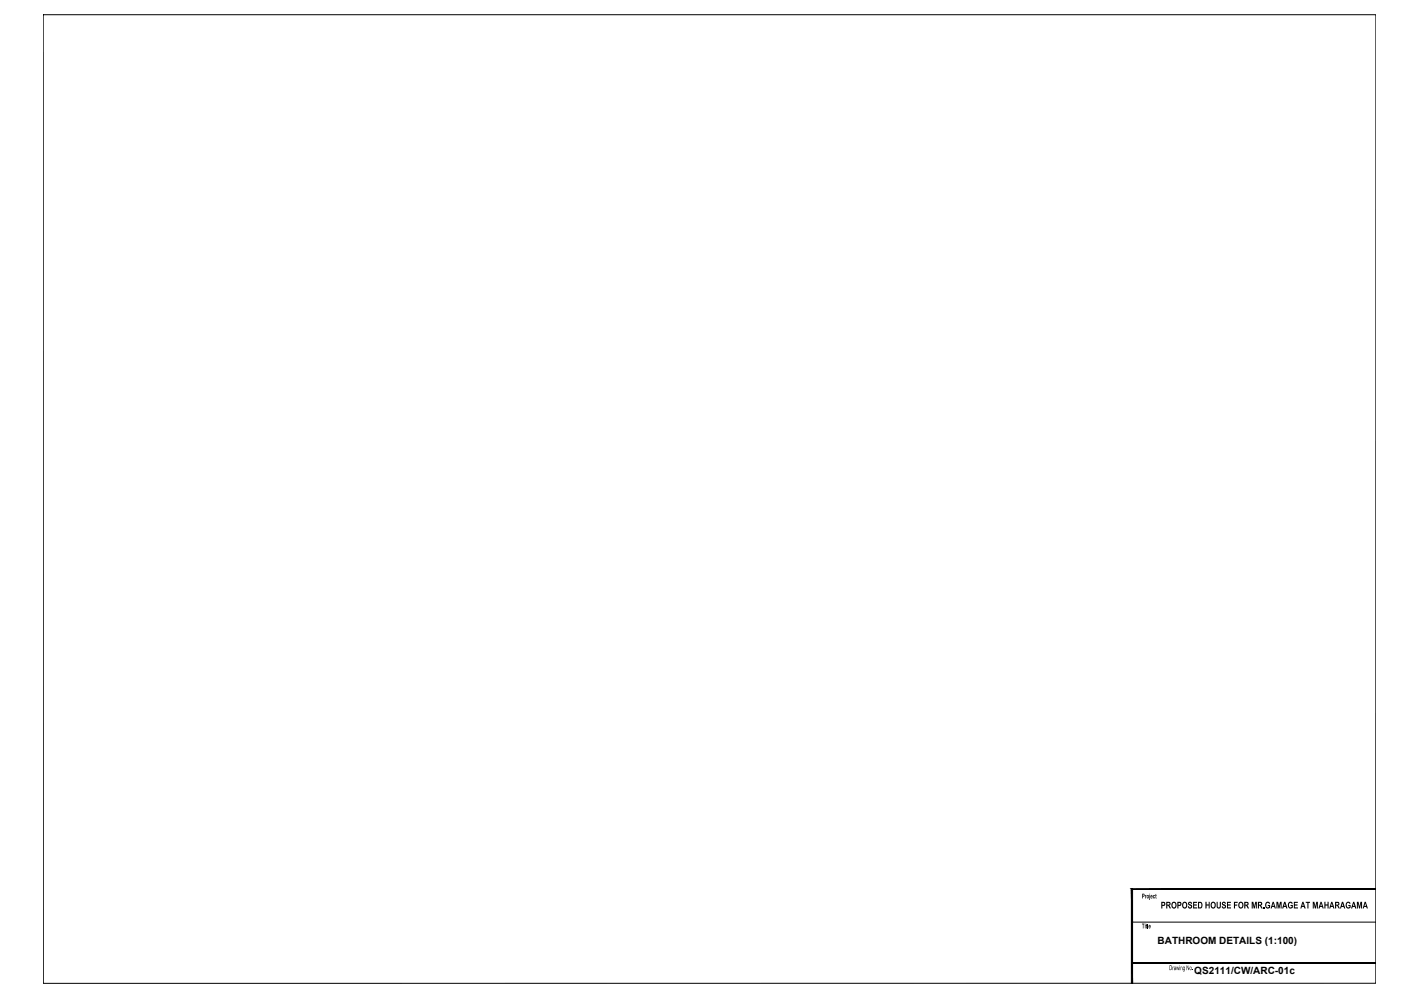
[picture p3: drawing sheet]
<svg xmlns="http://www.w3.org/2000/svg" width="594mm" height="420mm" viewBox="0 0 594 420" stroke-linecap="round" stroke-linejoin="round" font-family="sans-serif">
<defs><g id="words">
<g font-size="4.2">
<text x="485" y="395.3">BATHROOM DETAILS (1:100)</text>
<text x="500.4" y="407.8">QS2111/CW/ARC-01c</text>
</g>
</g></defs>
<!-- layer: S-CAGE-MET A2$0$CAGE -->
<g fill="#000" stroke="#000" stroke-width=".42">
<path d="M474.5 372.6h101.9v-.3zM474 372.3h102.4l-101.9 .3zM474 372.3l.5 39.6v-39.3zM474 372.3l.5 39.6h-.5z"/>
<path d="M474.2 403.5h102.2v-.3zM474.2 403.2h102.2l-102.2 .3z"/>
</g>
<!-- layer: S-CAGE-MET A2$0$S-TEXT -->
<g fill="#000">
<path d="M479.7 374.9h.6l-.3 .5v1h-.3zM483.2 375l.4-.1 .3 .3-.6 .2 .1 .7 .5-.2-.3 .5-.5-.3zM484.1 374.6l.3-.2 .1 2-.4-.3zM478.4 386.9h1.1v.3h-.4v1.7h-.3v-1.7h-.4zM480.2 387.2l.2-.3 .2 2-.4-.2zM480.8 386.9h.2v2h-.2zM491.3 404.9l.5 .1-.4 .3v1.1zM492.7 404.9l.4 1.2 .2-1.2 .4 1.1 .4-1.1-.3 1.5-.4-1.1-.4 1.1zM494.6 404.9l.7 .2 .1 1.3-.3-1.3-.3 .2-.2 1.1zM497.1 404.4l.9 1.6 .2-1.6v2l-.9-1.6-.2 1.6zM499.5 406.1l.2 .3z"/>
<path d="M478.5 374.4h.8l.2 .4-.1 .7-.6 .1v.8h-.3zM478.8 374.7v.6l.4-.1v-.4z"/>
<path d="M480.6 375l.7 .1 .1 .8-.4 .5-.6-.4zM480.8 375.2l-.2 .5 .3 .4 .2-.7z"/>
<path d="M481.6 374.4l.2 .3zM481.6 374.9h.2v1.7l-.4 .3z"/>
<path d="M482.1 375.1l.5-.2 .2 .3 .1 .5h-.7l.3 .4 .4-.2-.3 .5-.6-.4zM482.4 375.2l-.1 .3h.3z"/>
<path d="M479.7 386.9l.2 .4zM479.7 387.4h.2v1.5h-.2z"/>
<path d="M481.3 387.6h.7l.1 .7h-.7l.3 .3 .4-.1-.3 .4-.6-.3zM481.6 387.7l-.2 .4h.4z"/>
<path d="M490 404.4h.7l.3 .5v1l-.4 .5h-.6zM490.1 404.7v1.4h.5l.2-1.2z"/>
<path d="M491.9 405.1h.7l.1 1.3-.8-.1v-.6l.5-.2v-.4l-.5 .3zM492.1 405.8l-.1 .4h.4v-.5z"/>
<path d="M494.2 404.4l.2 .3zM494.2 404.9l.2 1.5z"/>
<path d="M495.7 405.1l.7-.2v1.7l-.4 .4-.4-.3 .6-.1v-.4l-.4 .2-.2-.4zM495.9 405.1l-.2 .7 .4 .4 .1-.9z"/>
<path d="M498.5 405l.4-.1 .4 .4-.4 1.1-.5-.4zM498.8 405.1l-.3 .7 .4 .4 .2-.8z"/>
</g>
<!-- layer: S-CAGE-MET A2$0$CAGE -->
<path d="M18.1 6.2h558.3v405.7h-558.3zM474.2 386.3h102.2" fill="none" stroke="#000" stroke-width=".42"/>
<!-- layer: S-CAGE-MET A2$0$DESC -->
<g fill="#000">
<path d="M498 377.9l.9-.1 .5 .5-.4 .3-.3-.4-.5 .2 1.2 .9v.8l-.4 .5h-.8l-.5-.5v-.4l.4-.1 .4 .5 .5-.2-.1-.4-1-.5zM509.7 377.8h.4v1.9l.4 .4 .5-.2v-2.1h.5v2.1l-.5 .7h-.8l-.4-.4zM512.1 378l.8-.3 .6 .5 .1 .4h-.4l-.3-.4-.6 .2 1.3 .9v.8l-.4 .5h-.8l-.5-.5-.1-.4 .5-.1 .3 .5 .6-.2-.1-.4-1.1-.5zM530.3 378.1l.6-.4 1 .4 .2 .4-.4 .2-.6-.5-.6 .6v.9l.6 .4 .6-.2v-.4h-.6v-.4h1l-.2 1.3-1 .2-.7-.5-.2-1.3zM539.9 378.1l1-.4 .6 .4 .1 .4-.4 .2-.4-.5-.5 .1-.3 .8 .2 .9 .6 .1 .4-.6h-.5v-.4h.9v1.1l-.3 .2-.8 .2-.7-.5-.2-1.4zM564.1 378.1l.5-.4 1 .4 .2 .4-.5 .2-.1-.4-.6-.1-.4 .8 .2 .8 .4 .3 .6-.2v-.4h-.5v-.4h1v1.1l-.3 .2-.9 .2-.7-.5-.3-1zM499.9 377.8h1.6v.4h-1.2v.7h1.1v.4h-1.1v.8h1.3v.5h-1.7zM505 377.8h.5v1.1h.9v-1.1h.4v2.8h-.4v-1.3h-.9v1.3h-.5zM514 377.8h1.7v.4h-1.2v.7h1.1v.4h-1.1v.8h1.2v.5h-1.7zM517 377.8h1.5v.4h-1.1v.7h1v.5h-1v1.2h-.4zM524.4 377.8h.7l.4 1.9 .4-1.9h.7v2.8h-.5v-2.2l-.4 2.2h-.4l-.5-2.2v2.2h-.4zM529.2 380h.5v.6h-.5z"/>
<path d="M534.8 377.8h.7l.3 1.9 .5-1.9h.6v2.8h-.4v-2.2l-.4 2.2h-.5l-.4-2.2v2.2h-.4zM542.1 377.8h1.6v.4h-1.2v.7h1.1v.4h-1.1v.8h1.3v.5h-1.7zM547.1 377.8h1.7v.4h-.6v2.4h-.5v-2.4h-.6zM550 377.8h.7l.4 1.9 .4-1.9h.6v2.8h-.4v-2.2l-.4 2.2h-.4l-.5-2.2v2.2h-.4zM554.8 377.8h.5v1.1h.9v-1.1h.4v2.8h-.4v-1.3h-.9v1.3h-.5zM568.5 377.8h.7l.4 1.9 .4-1.9h.6v2.8h-.4v-2.2l-.4 2.2h-.4l-.5-2.2v2.2h-.4z"/>
<path d="M491.1 378l.9-.3 .8 .7v1.5l-.6 .7h-.7l-.6-.6-.1-1.1zM491.5 378.3l-.2 1.3 .6 .5 .5-.4v-1l-.5-.5z"/>
<path d="M495.7 377.9l1-.1 .6 .6 .1 1.4-.7 .8h-.6l-.7-.5-.2-1.1zM496 378.3l-.2 1.3 .6 .5 .5-.4v-.9l-.3-.5z"/>
<path d="M501.9 377.8h1.3l.5 .6 .1 1.3-.6 .8-1.3 .1zM502.4 378.2v1.9h.5l.4-.4v-1.1z"/>
<path d="M507.6 377.9l.9-.2 .7 .6 .1 1.3-.6 1h-.7l-.6-.5-.2-1.1zM507.9 378.3l-.2 1.3 .7 .5 .4-.4 .1-.9-.3-.5z"/>
<path d="M519.1 378l1-.3 .8 .7v1.5l-.7 .7h-.7l-.6-.7-.1-1zM519.5 378.3l-.2 1.3 .7 .5 .4-.4v-1l-.4-.5z"/>
<path d="M486.5 377.8h1.3l.4 .5-.2 1.1-1 .1v1.1h-.5zM487 378.2v.8h.6l.1-.7z"/>
<path d="M488.6 377.8l1.6 .2 .2 .8-.6 .5 .8 1.3h-.5l-.9-1.2-.1 1.2h-.5zM489.1 378.2v.8l.9-.2-.2-.5z"/>
<path d="M493.3 377.8h1.3l.4 .6-.3 1-1 .1v1.1h-.4zM493.7 378.2v.8l.8-.1-.1-.6z"/>
<path d="M521.3 377.8l1.7 .3 .1 .9-.6 .3 .8 1.3h-.5l-.9-1.2-.2 1.2h-.4zM521.7 378.2v.8l.9-.2-.1-.5z"/>
<path d="M527 377.8l1.7 .2v1l-.5 .3 .8 1.3h-.5l-.9-1.2-.1 1.2h-.5zM527.5 378.2v.8l.8-.2-.1-.5z"/>
<path d="M533.2 377.8h.4l.9 2.8h-.4l-.2-.7h-.9l-.2 .7h-.5zM533.4 378.4l-.3 1.1h.6z"/>
<path d="M538 377.8h.5l.9 2.8h-.5l-.2-.7h-.9l-.2 .7h-.4zM538.3 378.4l-.3 1.1h.6z"/>
<path d="M545.6 377.8h.5l.9 2.8h-.5l-.2-.7h-.9l-.2 .7h-.4zM545.9 378.4l-.3 1.1h.6z"/>
<path d="M553.2 377.8h.5l.9 2.8h-.5l-.2-.7h-.9l-.1 .7h-.5zM553.5 378.4l-.3 1.1h.6z"/>
<path d="M557.7 377.8h.5l.9 2.8h-.5l-.2-.7h-.9l-.2 .7h-.4zM558 378.4l-.3 1.1h.6z"/>
<path d="M559.3 377.8l1.7 .2 .2 .8-.6 .5 .7 1.3h-.5l-.9-1.2-.1 1.2h-.5zM559.8 378.2v.8l.8-.2v-.5z"/>
<path d="M562.2 377.8h.5l.9 2.8h-.5l-.2-.7h-.9l-.2 .7h-.4zM562.5 378.4l-.3 1.1h.6z"/>
<path d="M566.9 377.8h.5l.9 2.8h-.5l-.2-.7h-.9l-.2 .7h-.5zM567.1 378.4l-.3 1.1h.6z"/>
<path d="M571.7 377.8h.5l.9 2.8h-.5l-.2-.7h-.9l-.1 .7h-.5zM572 378.4l-.3 1.1h.6z"/>
</g>
<use href="#words"/>
</svg>
